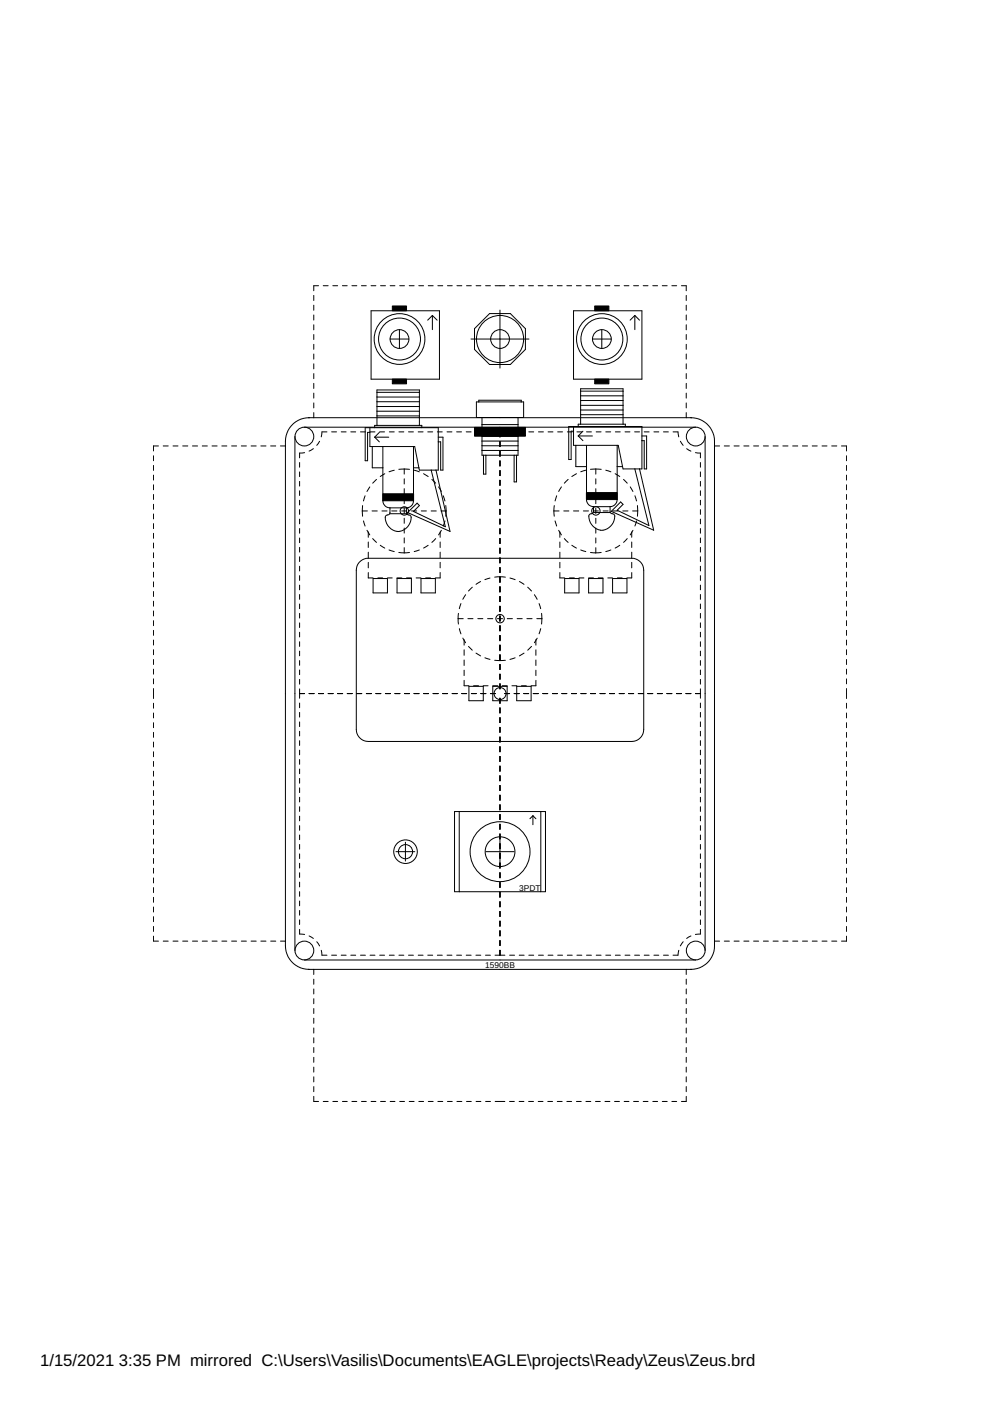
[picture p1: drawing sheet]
<svg xmlns="http://www.w3.org/2000/svg" width="210mm" height="297mm" viewBox="0 0 210 297" stroke-linecap="round" stroke-linejoin="round" font-family="sans-serif">
<defs><g id="words">
<g font-size="3.5">
<text x="8.5" y="289.6">1/15/2021</text>
<text x="25.2" y="289.6">3:35 PM mirrored C:\Users\Vasilis\Documents\EAGLE\projects\Ready\Zeus\Zeus.brd</text>
</g>
<g font-size="1.8">
<text x="110.1" y="188.8">3PDT</text>
<text x="102.8" y="205.2">1590BB</text>
</g>
</g></defs>
<g fill="none" stroke="#000" stroke-width=".21">
<path d="M66.5 62.6v1.1M66.5 64.7v1.1M66.5 66.8v1.1M66.5 68.9v1M66.5 70.9v1.1M66.5 73v1.1M66.5 75.1v1M66.5 77.1v1.1M66.5 79.2v1.1M67.5 60.6h-1v1M68.5 60.6h1.1M70.6 60.6h1"/>
<path d="M72.6 60.6h1M74.6 60.6h1M76.6 60.6h1.1M78.7 60.6h1M78.7 65.9h14.5v14.5h-14.5zM80.7 60.6h1M82.7 71.9h4M82.7 60.6h1M84.7 69.9v4M84.8 60.6h1M86.8 60.6h1M88.8 60.6h1"/>
<path d="M90.8 60.6h1M91.7 66.9v3M91.7 66.9l1 1M91.7 66.9l-1 1M92.8 60.6h1.1M94.9 60.6h1M96.9 60.6h1M98.9 60.6h1M99.9 71.9h12.3M100.9 60.6h1.1M103 60.6h1M105 60.6h2"/>
<path d="M106 65.7v12.3M108 60.6h1.1M110.1 60.6h1M112.1 60.6h1M114.1 60.6h1M116.1 60.6h1.1M118.2 60.6h1M120.2 60.6h1M121.6 65.9h14.5v14.5h-14.5zM122.2 60.6h1M124.2 60.6h1.1M125.6 71.9h4"/>
<path d="M126.3 60.6h1M127.6 69.9v4M128.3 60.6h1M130.3 60.6h1M132.3 60.6h1M134.3 60.6h1.1M134.6 66.9v3M134.6 66.9l1 1M134.6 66.9l-1 1M136.4 60.6h1M138.4 60.6h1M140.4 60.6h1.1"/>
<path d="M142.5 60.6h1M144.5 60.6h1v1M145.5 62.6v1.1M145.5 64.7v1.1M145.5 66.8v1.1M145.5 68.9v1M145.5 70.9v1.1M145.5 73v1.1M145.5 75.1v1M145.5 77.1v1.1M145.5 79.2v1.1M32.5 96.6v1.1"/>
<path d="M32.5 98.7v1M33.6 94.6h-1.1v1M34.6 94.6h1.1M36.7 94.6h1M38.7 94.6h1.1M40.8 94.6h1.1M42.9 94.6h1.1M45 94.6h1M47 94.6h1.1M49.1 94.6h1.1M51.2 94.6h1M53.2 94.6h1.1"/>
<path d="M55.3 94.6h1.1M57.4 94.6h1.1M59.5 94.6h1M62.5 92.6v108.9M63.5 98.1v1M64.5 90.6h83M64.6 96l-1.1 .1v1M65.5 88.6h81.1M65.5 88.6a5 5 0 0 0-5 5v106.9a5 5 0 0 0 5 5M66.4 95.1l-.9 .6M66.5 81.3v1.1M66.5 83.4v1"/>
<path d="M66.5 85.4v1.1M66.5 87.5v1.1M67.8 93.6l-.6 .8M69.3 91.6h-1l-.2 1M70.3 91.6h1.1M72.3 91.6h1.1M74.4 91.6h1M76.4 91.6h1.1M78.4 90.7v4h9.5l.9 4.5M78.4 91.7h-.5v6h-.5v-7h15.5v9h-4l-.1-.5M78.5 91.6h1M78.9 94.7v4.5h2.3"/>
<path d="M79.4 90.7v-.5h10v.5M79.4 92.7h3M79.4 92.7l1 1M79.9 90.2v-7.5h9v7.5M79.9 88.2h9M79.9 87.2h9M79.9 86.2h9M79.9 85.2h9M79.9 84.2h9M79.9 83.2h9M80.4 91.7l-1 1M80.5 91.6h1"/>
<path d="M81.2 94.7v11.5l.1 .6 .4 .6 1 .3M82.5 91.6h1.1M83.6 99.7l-1.1 .3M84.6 91.6h1M85.7 99.4l1.1 .1M85.7 99.4l-1.1 .1M85.7 99.4v1.1M86.6 91.6h1.1M87.7 94.7v11.5l-.2 .6-.4 .6-.9 .3M87.7 99.2h1.1M87.8 99.7l1.1 .3M88.7 91.6h1"/>
<path d="M90.7 91.6h1M91.4 99.7l3 12-6.7-3.3 1.2-1.2-.5-.5-2 2 9 4-3-13M92.7 91.6h1.1M92.9 92.7h1v7h-.5v-6h-.5M94.8 91.6h1M96.8 91.6h1.1M98.8 91.6h1.1M100.9 91.6h1M101 85.2h10v3.3h-10zM101.5 85.2v-.3h9v.3M102.2 91.5h7.6M102.2 88.5v8h7.6v-8"/>
<path d="M102.2 92.5h7.6M102.2 93.5h7.6M102.2 94.5h7.6M102.2 95.5h7.6M102.2 90h7.6M102.5 96.5v4h.5v-4M106 91.6v1M106 93.6v1.1M106 95.7v1M106 97.7v1.1M106 99.8v1M109 96.5v5.7h.5v-5.7"/>
<path d="M110.1 91.6h1M112.1 91.6h1.1M114.2 91.6h1M116.2 91.6h1M118.2 91.6h1.1M120.3 91.6h1M121.6 91.4h-.5v6h-.5v-7h15.5v9h-4l-.1-.5M121.6 90.4v4h9.5l.9 4.5M122.1 94.4v4.5h2.3M122.3 91.6h1.1M122.6 90.4v-.5h10v.5M122.6 92.4h3"/>
<path d="M122.6 92.4l1 1M123.1 89.9v-7.5h9v7.5M123.1 87.9h9M123.1 86.9h9M123.1 85.9h9M123.1 84.9h9M123.1 83.9h9M123.1 82.9h9M123.6 91.4l-1 1M124.2 99.7l-1.1 .3M124.4 94.4v11.5l.1 .7a1.41 1.41 0 0 0 1.3 .8M124.4 91.6h1"/>
<path d="M126.3 99.4l1.2 .1M126.3 99.4l-1.1 .1M126.3 99.4v1.1M126.4 91.6h1M128.4 99.7l1.1 .3M128.4 91.6h1.1M130.5 91.6h1M130.9 94.4v11.5l-.2 .7-.4 .5-1 .3M130.9 98.9h1.1M132.5 91.6h1.1M134.6 91.6h1M134.6 99.4l3 12-6.7-3.2 1.2-1.3-.5-.5-2 2 9 4-3-13"/>
<path d="M136.1 92.4h1v7h-.5v-6h-.5M136.6 91.6h1M138.6 91.6h1.1M140.7 91.6h1M142.7 91.6h1l.2 1M144.3 93.6l.5 .8M145.5 81.3v1.1M145.5 83.4v1M145.5 85.4v1.1M145.5 87.5v1.1M145.6 95.1l.9 .6M146.5 88.6a5 5 0 0 1 5 5v106.9a5 5 0 0 1-5 5"/>
<path d="M147.4 96l1.1 .1v1M148.5 98.1v1M149.5 92.6v108.9M151.5 94.6h1.1M153.6 94.6h1M155.6 94.6h1.1M157.7 94.6h1.1M159.8 94.6h1M161.9 94.6h1M163.9 94.6h1.1M166 94.6h1.1M168.1 94.6h1"/>
<path d="M170.1 94.6h1.1M172.2 94.6h1.1M174.3 94.6h1M176.3 94.6h1.1M178.4 94.6h1.1v1M179.5 96.6v1.1M179.5 98.7v1M32.5 100.7v1.1M32.5 102.8v1M32.5 104.8v1.1M32.5 106.9v1.1M32.5 109v1"/>
<path d="M32.5 111v1.1M32.5 113.1v1M32.5 115.1v1.1M32.5 117.2v1.1M32.5 119.3v1M63.5 100.1v.9M63.5 102.1v1M63.5 104.1v1M63.5 106.1v1M63.5 108.1v1M63.5 110.1v1M63.5 112.1v1"/>
<path d="M63.5 114.1v1M63.5 116.1v1M63.5 118v1.1M76.1 119.3l1.1-.8 .9-.1h55.8a2.54 2.54 0 0 1 2.6 2.5v33.8a2.54 2.54 0 0 1-2.6 2.5h-55.8a2.54 2.54 0 0 1-2.6-2.5v-33.8l.2-.9zM76.8 108.3l.1 1.2M76.8 108.3h1.1M76.9 107.2l-.1 1.1M77.1 110.4l.3 1.1M77.4 105.1l-.3 1.1M77.8 112.4l.6 1M78.1 112.8v1.1M78.1 114.9v1.2"/>
<path d="M78.1 117.1v1.1M78.1 119.2v1.2M78.4 103.2l-.6 1M78.9 108.3h1.1M79 114.2l.8 .8M79.8 101.6l-.8 .8M80.6 115.6l1 .6M81 108.3h1.1M81.6 100.4l-1 .6M82.5 116.6l1.1 .3M82.7 107.7v1.1l-.2 .3-.6 .2a2.04 2.04 0 0 0 .6 2.5 2.66 2.66 0 0 0 2.9 .7 2.66 2.66 0 0 0 1.7-2.3v-.8l-.7-.3-.2-.3v-1.1M82.7 107.7h3.5"/>
<path d="M82.7 108.9h3.5M83.1 108.3h1.1M84.6 117.1l1.1 .1M85.2 108.3h1M85.7 101.5v1.1M85.7 103.6v1.1M85.7 105.7v1.1M85.7 107.8v1.1M85.7 109.9v1.1M85.7 112v1M85.7 114v1.1M85.7 116.1v1.1"/>
<path d="M86.8 117.1l-1.1 .1M87.2 108.3h1.1M88.9 116.6l-1.1 .3M89.3 108.3h1.1M89.8 100.4l1 .6M90.8 115.6l-1 .6M91.4 108.3h1.1M91.6 101.6l.8 .8M92.4 114.2l-.8 .8M93 103.2l.6 1M93.3 112.8v1.1M93.3 114.9v1.2"/>
<path d="M93.3 117.1v1.1M93.3 119.2v1.2M93.5 108.3h1.1M93.6 112.4l-.6 1M94 105.1l.3 1.1M94.3 110.4l-.3 1.1M94.5 107.2l.1 1.1M94.6 108.3l-.1 1.2M106 101.8v1.1M106 103.9v1M106 105.9v1.1M106 108v1.1"/>
<path d="M106 110.1v1M106 112.1v1.1M106 114.2v1M106 116.2v1.1M106 118.3v1M117.4 108.3l.1 1.2M117.4 108.3h1.1M117.5 107.2l-.1 1.1M117.7 110.4l.3 1.1M118 105.1l-.3 1.1M118.4 112.4l.6 1M118.7 112.8v1.1"/>
<path d="M118.7 114.9v1.2M118.7 117.1v1.1M118.7 119.2v1.2M119 103.2l-.6 1M119.5 108.3h1.1M119.7 114.2l.8 .8M120.5 101.6l-.8 .8M121.2 115.6l1 .6M121.6 108.3h1.1M122.2 100.4l-1 .6M123.1 116.6l1.1 .3M123.7 108.3h1.1"/>
<path d="M125.2 117.1l1.1 .1M125.8 108.3h1.1M125.8 107.4v1.2l-.2 .2-.5 .2a2.25 2.25 0 0 0 1 2.9 2.69 2.69 0 0 0 3 0 2.69 2.69 0 0 0 1.1-2.8l-.8-.4-.1-1.3M125.8 107.4h3.5M125.8 108.7h3.5M126.3 101.5v1.1M126.3 103.6v1.1M126.3 105.7v1.1M126.3 107.8v1.1M126.3 109.9v1.1M126.3 112v1M126.3 114v1.1"/>
<path d="M126.3 116.1v1.1M127.5 117.1l-1.2 .1M127.9 108.3h1M129.5 116.6l-1.1 .3M130 108.3h1M130.4 100.4l1 .6M131.4 115.6l-1 .6M132 108.3h1.1M132.2 101.6l.8 .8M133 114.2l-.8 .8M133.6 103.2l.6 1M133.9 112.8v1.1"/>
<path d="M133.9 114.9v1.2M133.9 117.1v1.1M133.9 119.2v1.2M134.1 108.3h1.1M134.2 112.4l-.6 1M134.6 105.1l.4 1.1M135 110.4l-.4 1.1M135.1 107.2l.1 1.1M135.2 108.3l-.1 1.2M148.5 100.1v.9M148.5 102.1v1M148.5 104.1v1"/>
<path d="M148.5 106.1v1M148.5 108.1v1M148.5 110.1v1M148.5 112.1v1M148.5 114.1v1M148.5 116.1v1M148.5 118v1.1M179.5 100.7v1.1M179.5 102.8v1M179.5 104.8v1.1M179.5 106.9v1.1M179.5 109v1"/>
<path d="M179.5 111v1.1M179.5 113.1v1M179.5 115.1v1.1M179.5 117.2v1.1M179.5 119.3v1M32.5 121.3v1.1M32.5 123.4v1M32.5 125.4v1.1M32.5 127.5v1M32.5 129.5v1.1M32.5 131.6v1.1M32.5 133.6v1.1"/>
<path d="M32.5 135.7v1.1M32.5 137.8v1M32.5 139.8v1.1M63.5 120.1v1M63.5 122v1.1M63.5 124.1v1M63.5 126v1.1M63.5 128.1v1M63.5 130v1M63.5 132.1v1M63.5 134v1M63.5 136.1v1"/>
<path d="M63.5 138v1M78.1 121.4v1.1h1M79.1 122.7h3v3h-3zM80.1 122.5h1M82.1 122.5h1.1M84.2 122.5h1M84.2 122.7h3v3h-3zM86.2 122.5h1M88.2 122.5h1.1M89.3 122.7h3v3h-3zM90.3 122.5h1M93.3 121.4v1.1h-1"/>
<path d="M97.1 131.2l.1 1.1M97.1 131.2h1.1M97.2 130l-.1 1.2M97.4 133.3l.3 1.1M97.7 128l-.3 1.1M98.1 135.3l.6 1M98.4 135.6v1.2M98.4 137.8v1.1M98.4 139.9v1.2M98.7 126.1l-.6 1M99.2 131.2h1.1M99.3 137.1l.8 .8"/>
<path d="M100.1 124.5l-.8 .8M100.9 138.5l1 .6M101.3 131.2h1.1M101.9 123.3l-1 .6M102.8 139.5l1.1 .3M103.4 131.2h1.1M103.9 122.6l-1.1 .3M104.9 140l1.1 .1M105.5 131.2h1.1M106 122.3l1.1 .1M106 122.3l-1.1 .1M106 120.3v1.1"/>
<path d="M106 122.3v1.1M106 124.4v1.1M106 126.5v1.1M106 128.5v1.1M106 130.6v1.1M106 132.7v1.1M106 134.7v1.2M106 136.8v1.2M106 138.8v1.3M107.1 140l-1.1 .1M107.5 131.2h1.1M108.1 122.6l1.1 .3"/>
<path d="M109.2 139.5l-1.1 .3M109.6 131.2h1.1M110.1 123.3l1 .6M111.1 138.5l-1 .6M111.7 131.2h1.1M111.9 124.5l.8 .8M112.7 137.1l-.8 .8M113.3 126.1l.6 1M113.6 135.6v1.2M113.6 137.8v1.1M113.6 139.9v1.2M113.8 131.2h1.1"/>
<path d="M113.9 135.3l-.6 1M114.3 128l.3 1.1M114.6 133.3l-.3 1.1M114.8 130l.1 1.2M114.9 131.2l-.1 1.1M118.7 121.4v1.1h1M119.7 122.7h3.1v3h-3.1zM120.7 122.5h1.1M122.8 122.5h1M124.8 122.5h1M124.8 122.7h3v3h-3zM126.8 122.5h1"/>
<path d="M128.9 122.5h1M129.9 122.7h3v3h-3zM130.9 122.5h1M133.9 121.4v1.1h-1M148.5 120.1v1M148.5 122v1.1M148.5 124.1v1M148.5 126v1.1M148.5 128.1v1M148.5 130v1M148.5 132.1v1M148.5 134v1"/>
<path d="M148.5 136.1v1M148.5 138v1M179.5 121.3v1.1M179.5 123.4v1M179.5 125.4v1.1M179.5 127.5v1M179.5 129.5v1.1M179.5 131.6v1.1M179.5 133.6v1.1M179.5 135.7v1.1M179.5 137.8v1M179.5 139.8v1.1"/>
<path d="M32.5 141.9v1M32.5 143.9v1.1M32.5 146v2.1M32.5 149.1v1.1M32.5 151.2v1M32.5 153.2v1.1M32.5 155.3v1M32.5 157.3v1.1M32.5 159.4v1M63.5 147h1M63.5 140.1v1M63.5 142v1"/>
<path d="M63.5 144v1.1M63.5 146v2M63.5 149.1v1M63.5 151v1M63.5 153.1v1M63.5 155v1M63.5 157v1.1M63.5 159v1M65.6 147h1M67.6 147h1M69.6 147h1M71.6 147h1"/>
<path d="M73.6 147h1.1M75.7 147h1M77.7 147h1M79.7 147h1M81.7 147h1.1M83.8 147h1M85.8 147h1M87.8 147h1M89.8 147h1M91.8 147h1.1M93.9 147h1M95.9 147h1"/>
<path d="M97.9 147h1M98.4 142.1v1.1M98.4 144.3v1.1h1M99.4 145.5h3.1v3.1h-3.1zM99.9 147h1.1M100.4 145.4h1.1M102 147h1M102.4 145.4h1.1M104 147h1M104.5 145.4h1M104.5 145.5h3v3.1h-3zM106 140.9v1"/>
<path d="M106 142.9v1.1M106 145v1M106 148v1.1M106 150.1v1.1M106 152.2v1M106 154.2v1.1M106 156.3v1M106 158.3v1.1M106.5 145.4h1M107 147h1M108.5 145.4h1.1M109 147h1.1"/>
<path d="M109.6 145.5h3v3.1h-3zM110.6 145.4h1M111.1 147h1M113.1 147h1M113.6 142.1v1.1M113.6 144.3v1.1h-1M115.1 147h1M117.1 147h1.1M119.1 147h1.1M121.2 147h1M123.2 147h1M125.2 147h1"/>
<path d="M127.2 147h1.1M129.3 147h1M131.3 147h1M133.3 147h1M135.3 147h1.1M137.4 147h1M139.4 147h1M141.4 147h1M143.4 147h1.1M145.5 147h1M147.5 147h1M148.5 140.1v1"/>
<path d="M148.5 142v1M148.5 144v1.1M148.5 146v2M148.5 149.1v1M148.5 151v1M148.5 153.1v1M148.5 155v1M148.5 157v1.1M148.5 159v1M179.5 141.9v1M179.5 143.9v1.1M179.5 146v2.1"/>
<path d="M179.5 149.1v1.1M179.5 151.2v1M179.5 153.2v1.1M179.5 155.3v1M179.5 157.3v1.1M179.5 159.4v1M32.5 161.4v1.1M32.5 163.5v1.1M32.5 165.6v1M32.5 167.6v1.1M32.5 169.7v1M32.5 171.7v1.1"/>
<path d="M32.5 173.8v1.1M32.5 175.9v1M32.5 177.9v1.1M32.5 180v1M63.5 161v1.1M63.5 163v1M63.5 165v1.1M63.5 167v1M63.5 169v1M63.5 171v1M63.5 173v1M63.5 175v1"/>
<path d="M63.5 177v1M63.5 179v1M86 178.6v4M96.4 172.1h19.3v17h-19.3zM97.4 172.1v17M106 160.4v1M106 162.4v1.1M106 164.5v1M106 166.5v1.1M106 168.6v1.1M106 170.6v1.1M106 172.7v1.1"/>
<path d="M106 174.8v1M106 176.8v7.2M113 173v1.9M113 173l-.6 .6M113 173l.6 .6M114.7 172.1v17M148.5 161v1.1M148.5 163v1M148.5 165v1.1M148.5 167v1M148.5 169v1M148.5 171v1"/>
<path d="M148.5 173v1M148.5 175v1M148.5 177v1M148.5 179v1M179.5 161.4v1.1M179.5 163.5v1.1M179.5 165.6v1M179.5 167.6v1.1M179.5 169.7v1M179.5 171.7v1.1M179.5 173.8v1.1M179.5 175.9v1"/>
<path d="M179.5 177.9v1.1M179.5 180v1M32.5 182v1.1M32.5 184.1v1M32.5 186.1v1.1M32.5 188.2v1.1M32.5 190.2v1.1M32.5 192.3v1.1M32.5 194.4v1M32.5 196.4v1.1M32.5 198.5v1h1.1M34.6 199.5h1.1"/>
<path d="M36.7 199.5h1M38.7 199.5h1.1M40.8 199.5h1.1M42.9 199.5h1.1M45 199.5h1M47 199.5h1.1M49.1 199.5h1.1M51.2 199.5h1M53.2 199.5h1.1M55.3 199.5h1.1M57.4 199.5h1.1M59.5 199.5h1"/>
<path d="M63.5 197v1l1.1 .1M63.5 181v1M63.5 183v1M63.5 185v1M63.5 187v1M63.5 189v1M63.5 191v1M63.5 193v1M63.5 195v1M65.5 198.4l.9 .6M67.2 199.7l.6 .9M83.9 180.6h4"/>
<path d="M103 180.6h6M106 185v1.1M106 187.1v1.1M106 189.1v1.1M106 191.2v1.1M106 193.3v1M106 195.3v1.1M106 197.4v1M106 199.4v1.1M144.8 199.7l-.5 .9M146.5 198.4l-.9 .6M148.5 197v1l-1.1 .1"/>
<path d="M148.5 181v1M148.5 183v1M148.5 185v1M148.5 187v1M148.5 189v1M148.5 191v1M148.5 193v1M148.5 195v1M151.5 199.5h1.1M153.6 199.5h1M155.6 199.5h1.1M157.7 199.5h1.1"/>
<path d="M159.8 199.5h1M161.9 199.5h1M163.9 199.5h1.1M166 199.5h1.1M168.1 199.5h1M170.1 199.5h1.1M172.2 199.5h1.1M174.3 199.5h1M176.3 199.5h1.1M179.5 182v1.1M179.5 184.1v1M179.5 186.1v1.1"/>
<path d="M179.5 188.2v1.1M179.5 190.2v1.1M179.5 192.3v1.1M179.5 194.4v1M179.5 196.4v1.1M179.5 198.5v1h-1.1M64.5 203.5h83M65.5 205.5h81.1M66.5 205.5v1.1M66.5 207.6v1.1M66.5 209.7v1M66.5 211.8v1"/>
<path d="M66.5 213.8v1.1M66.5 215.9v1.1M66.5 218v1M68.1 201.5l.2 1h1M70.3 202.5h1.1M72.3 202.5h1.1M74.4 202.5h1M76.4 202.5h1.1M78.5 202.5h1M80.5 202.5h1M82.5 202.5h1.1M84.6 202.5h1"/>
<path d="M86.6 202.5h1.1M88.7 202.5h1M90.7 202.5h1M92.7 202.5h1.1M94.8 202.5h1M96.8 202.5h1.1M98.8 202.5h1.1M100.9 202.5h1M102.9 202.5h1.1M105 202.5h2M106 201.5v1M108.1 202.5h1"/>
<path d="M110.1 202.5h1M112.1 202.5h1.1M114.2 202.5h1M116.2 202.5h1M118.2 202.5h1.1M120.3 202.5h1M122.3 202.5h1.1M124.4 202.5h1M126.4 202.5h1M128.4 202.5h1.1M130.5 202.5h1M132.5 202.5h1.1"/>
<path d="M134.6 202.5h1M136.6 202.5h1M138.6 202.5h1.1M140.7 202.5h1M143.9 201.5l-.2 1h-1M145.5 205.5v1.1M145.5 207.6v1.1M145.5 209.7v1M145.5 211.8v1M145.5 213.8v1.1M145.5 215.9v1.1M145.5 218v1"/>
<path d="M66.5 220v1.1M66.5 222.1v1.1M66.5 224.2v1M66.5 226.3v1M66.5 228.3v1.1M66.5 230.4v1.1M66.5 232.5v1h1M68.5 233.5h1.1M70.6 233.5h1M72.6 233.5h1M74.6 233.5h1M76.6 233.5h1.1"/>
<path d="M78.7 233.5h1M80.7 233.5h1M82.7 233.5h1M84.8 233.5h1M86.8 233.5h1M88.8 233.5h1M90.8 233.5h1M92.8 233.5h1.1M94.9 233.5h1M96.9 233.5h1M98.9 233.5h1M100.9 233.5h1.1"/>
<path d="M103 233.5h1M105 233.5h2M108 233.5h1.1M110.1 233.5h1M112.1 233.5h1M114.1 233.5h1M116.1 233.5h1.1M118.2 233.5h1M120.2 233.5h1M122.2 233.5h1M124.2 233.5h1.1M126.3 233.5h1"/>
<path d="M128.3 233.5h1M130.3 233.5h1M132.3 233.5h1M134.3 233.5h1.1M136.4 233.5h1M138.4 233.5h1M140.4 233.5h1.1M142.5 233.5h1M145.5 220v1.1M145.5 222.1v1.1M145.5 224.2v1M145.5 226.3v1"/>
<path d="M145.5 228.3v1.1M145.5 230.4v1.1M145.5 232.5v1h-1"/>
<circle cx="84.7" cy="71.9" r="4.4"/>
<circle cx="84.7" cy="71.9" r="5.4"/>
<circle cx="84.7" cy="71.9" r="1.99"/>
<circle cx="106" cy="71.9" r="5.8"/>
<circle cx="106" cy="71.9" r="5"/>
<circle cx="106" cy="71.9" r="1.99"/>
<circle cx="127.6" cy="71.9" r="4.4"/>
<circle cx="127.6" cy="71.9" r="5.4"/>
<circle cx="127.6" cy="71.9" r="1.99"/>
<circle cx="64.5" cy="92.6" r="1.99"/>
<circle cx="147.5" cy="92.6" r="1.99"/>
<circle cx="85.7" cy="108.3" r=".89"/>
<circle cx="126.3" cy="108.3" r=".89"/>
<circle cx="106" cy="131.2" r=".89"/>
<circle cx="106" cy="147" r="1.27"/>
<circle cx="86" cy="180.6" r="2.5"/>
<circle cx="86" cy="180.6" r="1.5"/>
<circle cx="106" cy="180.6" r="6.4"/>
<circle cx="106" cy="180.6" r="3.2"/>
<circle cx="64.5" cy="201.5" r="1.99"/>
<circle cx="147.5" cy="201.5" r="1.99"/>
</g>
<path d="M83.2 64.9h3v1h-3zM126.1 64.9h3v1h-3zM83.2 80.4h3v1h-3zM100.6 90.6h10.8v1.9h-10.8zM126.1 80.4h3v1h-3zM81.2 104.7h6.5v1.5h-6.5zM124.3 104.4h6.6v1.5h-6.6z" fill="#000" stroke="#000" stroke-width=".21"/>
<use href="#words"/>
</svg>
